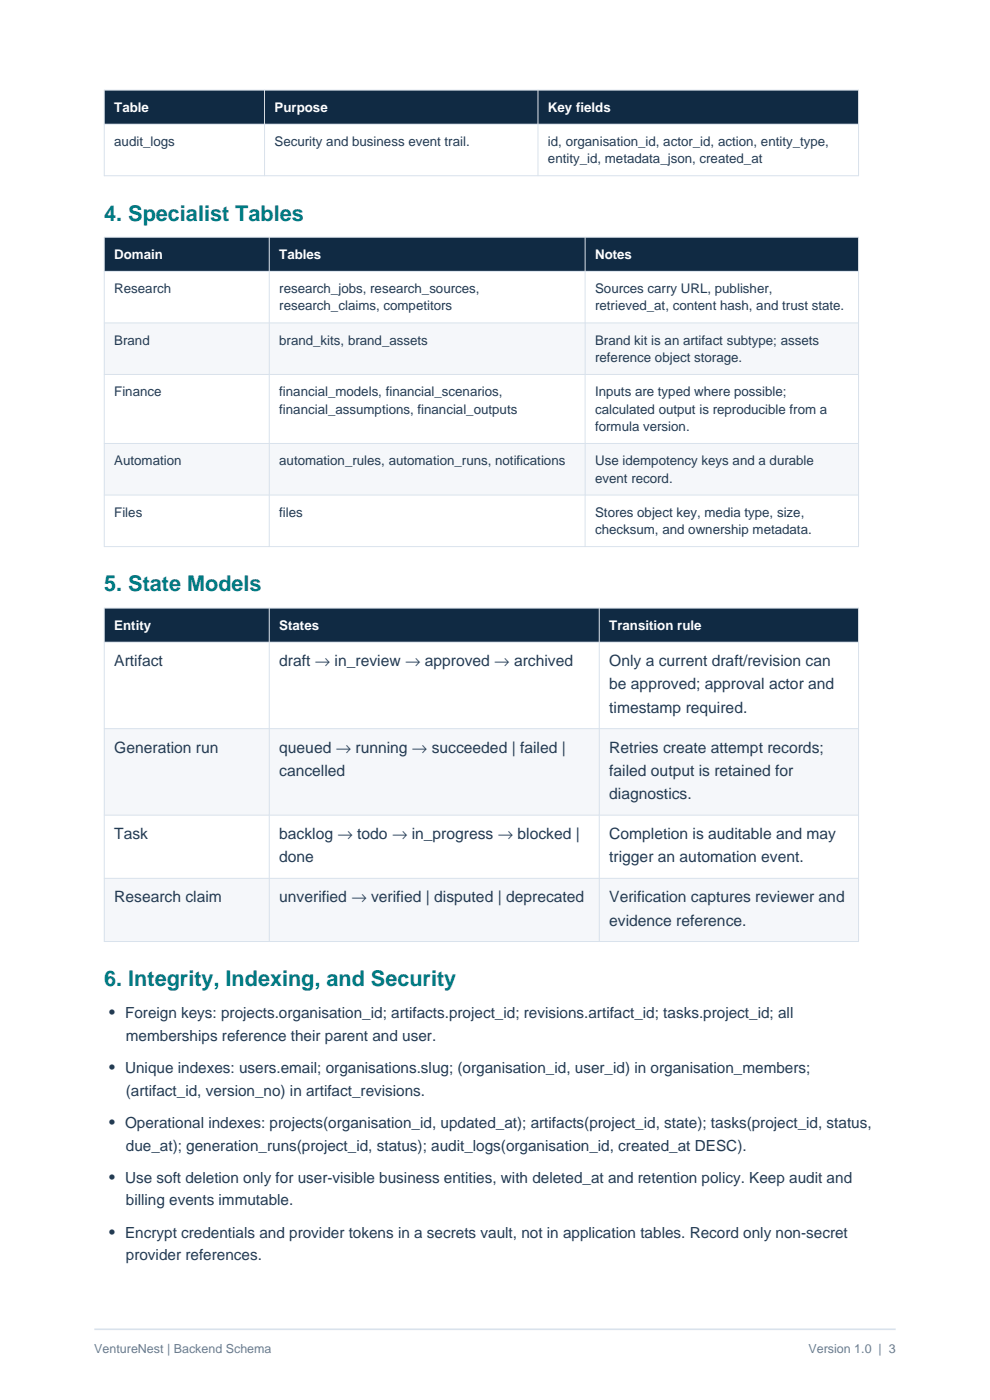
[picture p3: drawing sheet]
<svg xmlns="http://www.w3.org/2000/svg" width="210mm" height="297mm" viewBox="0 0 210 297" stroke-linecap="round" stroke-linejoin="round" font-family="sans-serif">
<defs><g id="words">
<g font-size="4.6" fill="#007c83">
<text x="22.1" y="46.8">4. Specialist Tables</text>
<text x="22.1" y="125.5">5. State Models</text>
<text x="22.1" y="209.3">6. Integrity, Indexing, and Security</text>
</g>
<g font-size="3.5" fill="#243b53">
<text x="23.2" y="216">• Foreign keys: projects.organisation_id; artifacts.project_id; revisions.artifact_id; tasks.project_id; all</text>
<text x="23.2" y="227.7">• Unique indexes: users.email; organisations.slug; (organisation_id, user_id) in organisation_members;</text>
<text x="23.2" y="239.3">• Operational indexes: projects(organisation_id, updated_at); artifacts(project_id, state); tasks(project_id, status,</text>
<text x="23.2" y="251">• Use soft deletion only for user-visible business entities, with deleted_at and retention policy. Keep audit and</text>
<text x="23.2" y="262.6">• Encrypt credentials and provider tokens in a secrets vault, not in application tables. Record only non-secret</text>
</g>
<g font-size="3.3" fill="#243b53">
<text x="24.2" y="141.3">Artifact</text>
<text x="59.2" y="141.3">draft → in_review → approved → archived</text>
<text x="129.2" y="141.3">Only a current draft/revision can</text>
<text x="129.2" y="146.3">be approved; approval actor and</text>
<text x="129.2" y="151.2">timestamp required.</text>
<text x="24.2" y="159.7">Generation run</text>
<text x="59.2" y="159.7">queued → running → succeeded | failed |</text>
<text x="129.2" y="159.7">Retries create attempt records;</text>
<text x="59.2" y="164.6">cancelled</text>
<text x="129.2" y="164.6">failed output is retained for</text>
<text x="129.2" y="169.5">diagnostics.</text>
<text x="24.2" y="178">Task</text>
<text x="59.2" y="178">backlog → todo → in_progress → blocked |</text>
<text x="129.2" y="178">Completion is auditable and may</text>
<text x="59.2" y="182.9">done</text>
<text x="129.2" y="182.9">trigger an automation event.</text>
<text x="24.2" y="191.4">Research claim</text>
<text x="59.2" y="191.4">unverified → verified | disputed | deprecated</text>
<text x="129.2" y="191.4">Verification captures reviewer and</text>
<text x="129.2" y="196.4">evidence reference.</text>
</g>
<g font-size="3.2" fill="#243b53">
<text x="26.7" y="220.8">memberships reference their parent and user.</text>
<text x="26.7" y="232.4">(artifact_id, version_no) in artifact_revisions.</text>
<text x="26.7" y="244.1">due_at); generation_runs(project_id, status); audit_logs(organisation_id, created_at DESC).</text>
<text x="26.7" y="255.7">billing events immutable.</text>
<text x="26.7" y="267.4">provider references.</text>
</g>
<g font-size="2.8" fill="#fff">
<text x="24.2" y="23.7">Table</text>
<text x="58.2" y="23.7">Purpose</text>
<text x="116.2" y="23.7">Key fields</text>
<text x="24.2" y="54.9">Domain</text>
<text x="59.2" y="54.9">Tables</text>
<text x="126.2" y="54.9">Notes</text>
<text x="24.2" y="133.6">Entity</text>
<text x="59.2" y="133.6">States</text>
<text x="129.2" y="133.6">Transition rule</text>
</g>
<g font-size="2.8" fill="#243b53">
<text x="24.2" y="30.9">audit_logs</text>
<text x="58.2" y="30.9">Security and business event trail.</text>
<text x="116.2" y="30.9">id, organisation_id, actor_id, action, entity_type,</text>
<text x="116.2" y="34.6">entity_id, metadata_json, created_at</text>
<text x="24.2" y="62.2">Research</text>
<text x="59.2" y="62.2">research_jobs, research_sources,</text>
<text x="59.2" y="65.9">research_claims, competitors</text>
<text x="126.2" y="62.2">Sources carry URL, publisher,</text>
<text x="126.2" y="65.9">retrieved_at, content hash, and trust state.</text>
<text x="24.2" y="73.1">Brand</text>
<text x="59.2" y="73.1">brand_kits, brand_assets</text>
<text x="126.2" y="73.1">Brand kit is an artifact subtype; assets</text>
<text x="126.2" y="76.8">reference object storage.</text>
<text x="24.2" y="84">Finance</text>
<text x="59.2" y="84">financial_models, financial_scenarios,</text>
<text x="59.2" y="87.7">financial_assumptions, financial_outputs</text>
<text x="126.2" y="84">Inputs are typed where possible;</text>
<text x="126.2" y="87.7">calculated output is reproducible from a</text>
<text x="126.2" y="91.4">formula version.</text>
<text x="24.2" y="98.7">Automation</text>
<text x="59.2" y="98.7">automation_rules, automation_runs, notifications</text>
<text x="126.2" y="98.7">Use idempotency keys and a durable</text>
<text x="126.2" y="102.4">event record.</text>
<text x="24.2" y="109.6">Files</text>
<text x="59.2" y="109.6">files</text>
<text x="126.2" y="109.6">Stores object key, media type, size,</text>
<text x="126.2" y="113.3">checksum, and ownership metadata.</text>
</g>
<g font-size="2.6" fill="#627d98">
<text x="20" y="287">VentureNest | Backend Schema</text>
<text x="171.5" y="287">Version 1.0 | 3</text>
</g>
</g></defs>
<path d="M20 282h170" fill="none" stroke="#d9e2ec" stroke-width=".35"/>
<path d="M22.1 19.1h160v7.2h-160z" fill-rule="evenodd" fill="#102a43"/>
<path d="M22.1 26.3h160v11h-160z" fill-rule="evenodd" fill="#fff"/>
<path d="M22.1 19.1h160v18.2h-160zM56.1 19.1v18.2M114.1 19.1v18.2M22.1 26.3h160" fill="none" stroke="#d9e2ec" stroke-width=".21"/>
<path d="M22.1 50.3h160v7.3h-160z" fill-rule="evenodd" fill="#102a43"/>
<path d="M22.1 57.6h160v10.9h-160z" fill-rule="evenodd" fill="#fff"/>
<path d="M22.1 68.5h160v10.9h-160z" fill-rule="evenodd" fill="#f5f7fa"/>
<path d="M22.1 79.4h160v14.7h-160z" fill-rule="evenodd" fill="#fff"/>
<path d="M22.1 94.1h160v10.9h-160z" fill-rule="evenodd" fill="#f5f7fa"/>
<path d="M22.1 105h160v11h-160z" fill-rule="evenodd" fill="#fff"/>
<path d="M22.1 50.3h160v65.7h-160zM22.1 57.6h160M57.1 50.3v65.7M124.1 50.3v65.7M22.1 68.5h160M22.1 79.4h160M22.1 94.1h160M22.1 105h160" fill="none" stroke="#d9e2ec" stroke-width=".21"/>
<path d="M22.1 129h160v7.2h-160z" fill-rule="evenodd" fill="#102a43"/>
<path d="M22.1 136.2h160v18.4h-160z" fill-rule="evenodd" fill="#fff"/>
<path d="M22.1 154.6h160v18.3h-160z" fill-rule="evenodd" fill="#f5f7fa"/>
<path d="M22.1 172.9h160v13.4h-160z" fill-rule="evenodd" fill="#fff"/>
<path d="M22.1 186.3h160v13.4h-160z" fill-rule="evenodd" fill="#f5f7fa"/>
<path d="M22.1 129h160v70.7h-160zM22.1 136.2h160M57.1 129v70.7M127.1 129v70.7M22.1 154.6h160M22.1 172.9h160M22.1 186.3h160" fill="none" stroke="#d9e2ec" stroke-width=".21"/>
<use href="#words"/>
</svg>
